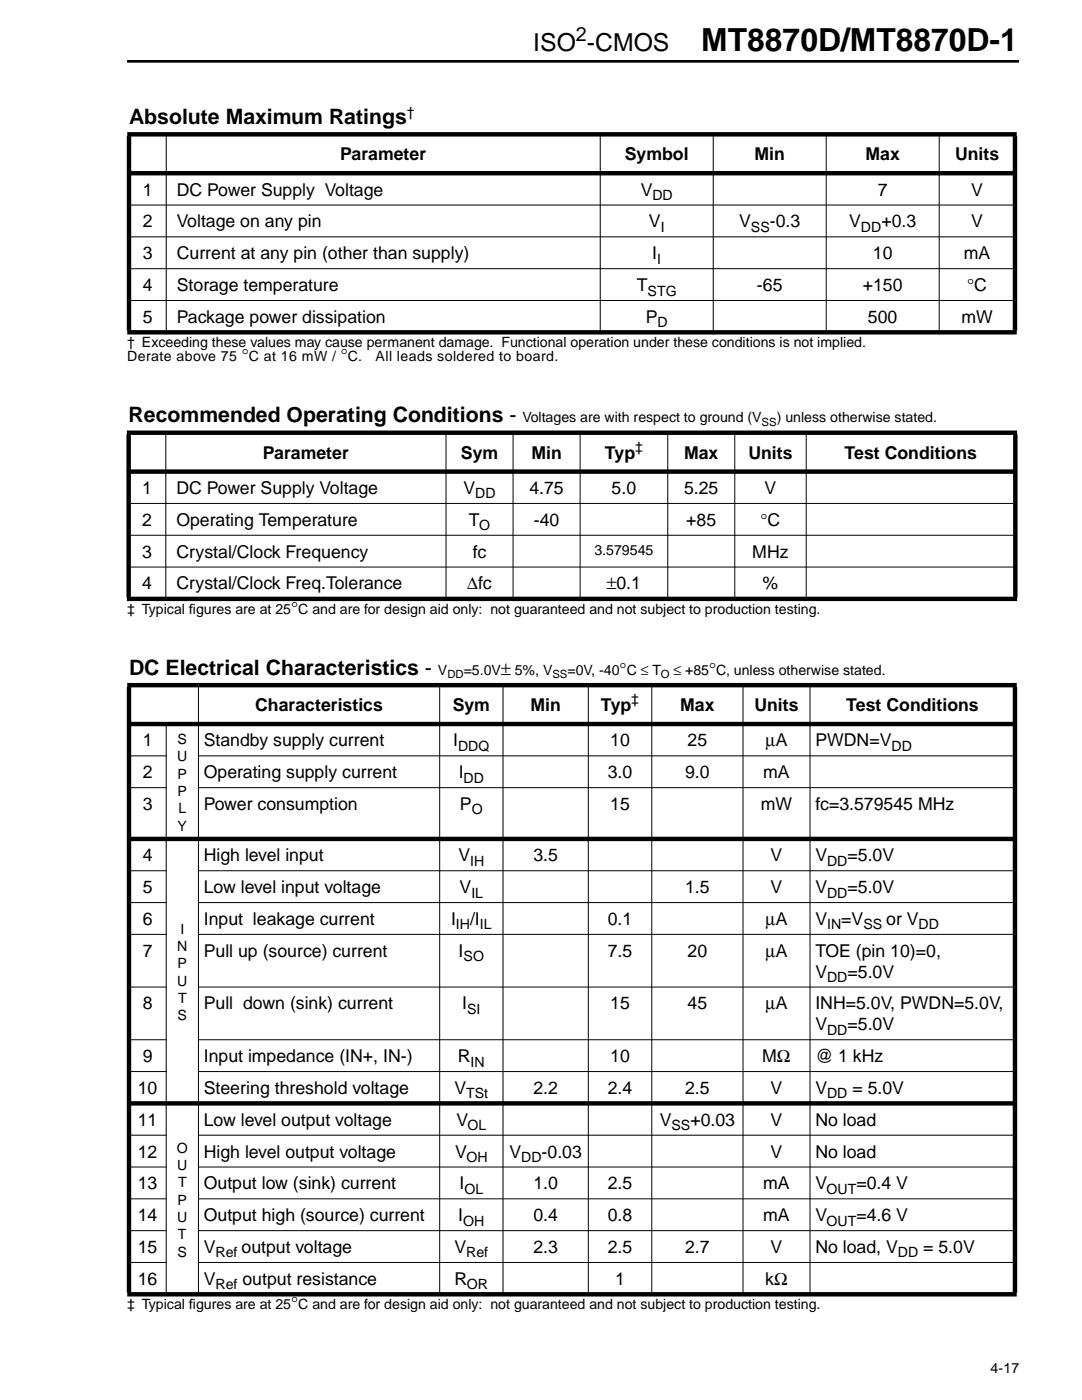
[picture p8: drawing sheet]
<svg xmlns="http://www.w3.org/2000/svg" width="216mm" height="279mm" viewBox="0 0 216 279" stroke-linecap="round" stroke-linejoin="round" font-family="sans-serif">
<defs><g id="words">
<text font-size="6.3" x="139.9" y="10.1">MT8870D/MT8870D-1</text>
<text font-size="4.9" x="106.4" y="10.1">ISO -CMOS</text>
<g font-size="4.2">
<text x="25.7" y="24.7">Absolute Maximum Ratings</text>
<text x="25.7" y="84.2">Recommended Operating Conditions -</text>
<text x="25.7" y="134.6">DC Electrical Characteristics -</text>
</g>
<text font-size="4" x="114.9" y="8.2">2</text>
<g font-size="3.5">
<text x="67.9" y="32">Parameter</text>
<text x="124.7" y="32">Symbol</text>
<text x="150.6" y="32">Min</text>
<text x="172.7" y="32">Max</text>
<text x="190.6" y="32">Units</text>
<text x="28.5" y="39">1</text>
<text x="35.3" y="39">DC Power Supply Voltage</text>
<text x="127.8" y="39">V</text>
<text x="175.2" y="39">7</text>
<text x="193.8" y="39">V</text>
<text x="28.5" y="45.4">2</text>
<text x="35.3" y="45.4">Voltage on any pin</text>
<text x="129.5" y="45.4">V</text>
<text x="147.5" y="45.4">V</text>
<text x="153.6" y="45.4">-0.3</text>
<text x="169.4" y="45.4">V</text>
<text x="175.9" y="45.4">+0.3</text>
<text x="193.8" y="45.4">V</text>
<text x="28.5" y="51.7">3</text>
<text x="35.3" y="51.7">Current at any pin (other than supply)</text>
<text x="130.2" y="51.7">I</text>
<text x="174.2" y="51.7">10</text>
<text x="192.3" y="51.7">mA</text>
<text x="28.5" y="58.1">4</text>
<text x="35.3" y="58.1">Storage temperature</text>
<text x="127.1" y="58.1">T</text>
<text x="151" y="58.1">-65</text>
<text x="172.2" y="58.1">+150</text>
<text x="193" y="58.1">°C</text>
<text x="28.5" y="64.4">5</text>
<text x="35.3" y="64.4">Package power dissipation</text>
<text x="128.9" y="64.4">P</text>
<text x="173.2" y="64.4">500</text>
<text x="191.8" y="64.4">mW</text>
<text x="48.3" y="72.1">°</text>
<text x="68" y="72.1">°</text>
<text x="52.5" y="91.5">Parameter</text>
<text x="92" y="91.5">Sym</text>
<text x="106" y="91.5">Min</text>
<text x="120.7" y="91.5">Typ</text>
<text x="136.5" y="91.5">Max</text>
<text x="149.3" y="91.5">Units</text>
<text x="168.5" y="91.5">Test Conditions</text>
<text x="28.4" y="98.6">1</text>
<text x="35.2" y="98.6">DC Power Supply Voltage</text>
<text x="92.5" y="98.6">V</text>
<text x="105.6" y="98.6">4.75</text>
<text x="122" y="98.6">5.0</text>
<text x="136.5" y="98.6">5.25</text>
<text x="152.6" y="98.6">V</text>
<text x="28.4" y="104.9">2</text>
<text x="35.2" y="104.9">Operating Temperature</text>
<text x="93.6" y="104.9">T</text>
<text x="106.5" y="104.9">-40</text>
<text x="136.9" y="104.9">+85</text>
<text x="151.8" y="104.9">°C</text>
<text x="28.4" y="111.3">3</text>
<text x="35.2" y="111.3">Crystal/Clock Frequency</text>
<text x="94.3" y="111.3">fc</text>
<text x="150.1" y="111.3">MHz</text>
<text x="28.4" y="117.6">4</text>
<text x="35.2" y="117.6">Crystal/Clock Freq.Tolerance</text>
<text x="93.2" y="117.6">∆fc</text>
<text x="121.1" y="117.6">±0.1</text>
<text x="152.2" y="117.6">%</text>
<text x="58.1" y="122.5">°</text>
<text x="100" y="134.6">±</text>
<text x="123.6" y="134.6">°</text>
<text x="141.5" y="134.6">°</text>
<text x="50.9" y="141.9">Characteristics</text>
<text x="90.3" y="141.9">Sym</text>
<text x="105.8" y="141.9">Min</text>
<text x="119.9" y="141.9">Typ</text>
<text x="135.7" y="141.9">Max</text>
<text x="150.5" y="141.9">Units</text>
<text x="168.9" y="141.9">Test Conditions</text>
<text x="28.5" y="149">1</text>
<text x="40.7" y="149">Standby supply current</text>
<text x="90.4" y="149">I</text>
<text x="121.8" y="149">10</text>
<text x="137.2" y="149">25</text>
<text x="152.8" y="149">µA</text>
<text x="162.7" y="149">PWDN=V</text>
<text x="28.5" y="155.3">2</text>
<text x="40.7" y="155.3">Operating supply current</text>
<text x="91.5" y="155.3">I</text>
<text x="121.3" y="155.3">3.0</text>
<text x="136.7" y="155.3">9.0</text>
<text x="152.3" y="155.3">mA</text>
<text x="28.5" y="161.7">3</text>
<text x="40.7" y="161.7">Power consumption</text>
<text x="91.8" y="161.7">P</text>
<text x="121.8" y="161.7">15</text>
<text x="151.8" y="161.7">mW</text>
<text x="162.7" y="161.7">fc=3.579545 MHz</text>
<text x="28.5" y="171.9">4</text>
<text x="40.7" y="171.9">High level input</text>
<text x="91.5" y="171.9">V</text>
<text x="106.4" y="171.9">3.5</text>
<text x="153.8" y="171.9">V</text>
<text x="162.7" y="171.9">V</text>
<text x="169.1" y="171.9">=5.0V</text>
<text x="28.5" y="178.2">5</text>
<text x="40.7" y="178.2">Low level input voltage</text>
<text x="91.7" y="178.2">V</text>
<text x="136.7" y="178.2">1.5</text>
<text x="153.8" y="178.2">V</text>
<text x="162.7" y="178.2">V</text>
<text x="169.1" y="178.2">=5.0V</text>
<text x="28.5" y="184.6">6</text>
<text x="40.7" y="184.6">Input leakage current</text>
<text x="90" y="184.6">I</text>
<text x="93.8" y="184.6">/I</text>
<text x="121.3" y="184.6">0.1</text>
<text x="152.8" y="184.6">µA</text>
<text x="162.7" y="184.6">V</text>
<text x="167.9" y="184.6">=V</text>
<text x="176.8" y="184.6">or V</text>
<text x="28.5" y="190.9">7</text>
<text x="40.7" y="190.9">Pull up (source) current</text>
<text x="91.5" y="190.9">I</text>
<text x="121.3" y="190.9">7.5</text>
<text x="137.2" y="190.9">20</text>
<text x="152.8" y="190.9">µA</text>
<text x="162.7" y="190.9">TOE (pin 10)=0,</text>
<text x="162.7" y="195.1">V</text>
<text x="169.1" y="195.1">=5.0V</text>
<text x="28.5" y="201.5">8</text>
<text x="40.7" y="201.5">Pull down (sink) current</text>
<text x="92.2" y="201.5">I</text>
<text x="121.8" y="201.5">15</text>
<text x="137.2" y="201.5">45</text>
<text x="152.8" y="201.5">µA</text>
<text x="162.7" y="201.5">INH=5.0V, PWDN=5.0V,</text>
<text x="162.7" y="205.6">V</text>
<text x="169.1" y="205.6">=5.0V</text>
<text x="28.5" y="212">9</text>
<text x="40.7" y="212">Input impedance (IN+, IN-)</text>
<text x="91.4" y="212">R</text>
<text x="121.8" y="212">10</text>
<text x="152.1" y="212">MΩ</text>
<text x="162.7" y="212">@ 1 kHz</text>
<text x="27.5" y="218.3">10</text>
<text x="40.7" y="218.3">Steering threshold voltage</text>
<text x="90.7" y="218.3">V</text>
<text x="106.4" y="218.3">2.2</text>
<text x="121.3" y="218.3">2.4</text>
<text x="136.7" y="218.3">2.5</text>
<text x="153.8" y="218.3">V</text>
<text x="162.7" y="218.3">V</text>
<text x="170.1" y="218.3">= 5.0V</text>
<text x="27.5" y="224.7">11</text>
<text x="40.7" y="224.7">Low level output voltage</text>
<text x="91.1" y="224.7">V</text>
<text x="131.6" y="224.7">V</text>
<text x="137.8" y="224.7">+0.03</text>
<text x="153.8" y="224.7">V</text>
<text x="162.7" y="224.7">No load</text>
<text x="27.5" y="231">12</text>
<text x="40.7" y="231">High level output voltage</text>
<text x="90.8" y="231">V</text>
<text x="101.6" y="231">V</text>
<text x="108.1" y="231">-0.03</text>
<text x="153.8" y="231">V</text>
<text x="162.7" y="231">No load</text>
<text x="27.5" y="237.4">13</text>
<text x="40.7" y="237.4">Output low (sink) current</text>
<text x="91.7" y="237.4">I</text>
<text x="106.4" y="237.4">1.0</text>
<text x="121.3" y="237.4">2.5</text>
<text x="152.3" y="237.4">mA</text>
<text x="162.7" y="237.4">V</text>
<text x="170.9" y="237.4">=0.4 V</text>
<text x="27.5" y="243.7">14</text>
<text x="40.7" y="243.7">Output high (source) current</text>
<text x="91.4" y="243.7">I</text>
<text x="106.4" y="243.7">0.4</text>
<text x="121.3" y="243.7">0.8</text>
<text x="152.3" y="243.7">mA</text>
<text x="162.7" y="243.7">V</text>
<text x="170.9" y="243.7">=4.6 V</text>
<text x="27.5" y="250.1">15</text>
<text x="40.7" y="250.1">V</text>
<text x="48.2" y="250.1">output voltage</text>
<text x="90.7" y="250.1">V</text>
<text x="106.4" y="250.1">2.3</text>
<text x="121.3" y="250.1">2.5</text>
<text x="136.7" y="250.1">2.7</text>
<text x="153.8" y="250.1">V</text>
<text x="162.7" y="250.1">No load, V</text>
<text x="184.2" y="250.1">= 5.0V</text>
<text x="27.5" y="256.4">16</text>
<text x="40.7" y="256.4">V</text>
<text x="48.4" y="256.4">output resistance</text>
<text x="90.7" y="256.4">R</text>
<text x="122.7" y="256.4">1</text>
<text x="152.7" y="256.4">kΩ</text>
<text x="58.1" y="261.2">°</text>
</g>
<g font-size="2.8">
<text x="81.2" y="23.3">†</text>
<text x="130.2" y="39.9">DD</text>
<text x="131.8" y="46.3">I</text>
<text x="149.8" y="46.3">SS</text>
<text x="171.8" y="46.3">DD</text>
<text x="131.1" y="52.6">I</text>
<text x="129.2" y="59">STG</text>
<text x="131.2" y="65.3">D</text>
<text x="25.4" y="69.3">† Exceeding these values may cause permanent damage. Functional operation under these conditions is not implied.</text>
<text x="25.4" y="72.1">Derate above 75</text>
<text x="49.7" y="72.1">C at 16 mW /</text>
<text x="69.4" y="72.1">C.</text>
<text x="75" y="72.1">All leads soldered to board.</text>
<text x="104.2" y="84.2">Voltages are with respect to ground (V</text>
<text x="155" y="84.2">) unless otherwise stated.</text>
<text x="126.7" y="90.1">‡</text>
<text x="94.8" y="99.5">DD</text>
<text x="95.6" y="105.8">O</text>
<text x="118.6" y="110.8">3.579545</text>
<text x="25.4" y="122.5">‡ Typical f</text>
<text x="37.7" y="122.5">igures are at 25 C and are for design aid only: not guaranteed and not subject to production testing.</text>
<text x="87.4" y="134.6">V</text>
<text x="92.5" y="134.6">=5.0V</text>
<text x="102.7" y="134.6">5%, V</text>
<text x="113.2" y="134.6">=0V, -40 C ≤ T</text>
<text x="134.4" y="134.6">≤ +85 C, unless otherwise stated.</text>
<text x="126" y="140.5">‡</text>
<text x="35.4" y="148.5">S</text>
<text x="91.4" y="149.8">DDQ</text>
<text x="177.9" y="149.8">DD</text>
<text x="35.4" y="152">U</text>
<text x="35.4" y="155.4">P</text>
<text x="35.4" y="158.9">P</text>
<text x="92.5" y="156.2">DD</text>
<text x="35.4" y="165.8">Y</text>
<text x="35.6" y="162.3">L</text>
<text x="94.1" y="162.5">O</text>
<text x="93.8" y="172.8">IH</text>
<text x="165" y="172.8">DD</text>
<text x="94.1" y="179.1">IL</text>
<text x="165" y="179.1">DD</text>
<text x="91" y="185.5">IH IL</text>
<text x="165" y="185.5">IN</text>
<text x="172.3" y="185.5">SS</text>
<text x="183.3" y="185.5">DD</text>
<text x="35.4" y="189.8">N</text>
<text x="36" y="186.3">I</text>
<text x="92.5" y="191.8">SO</text>
<text x="35.4" y="196.7">U</text>
<text x="35.4" y="193.3">P</text>
<text x="165" y="196">DD</text>
<text x="35.4" y="203.6">S</text>
<text x="35.5" y="200.2">T</text>
<text x="93.2" y="202.3">SI</text>
<text x="165" y="206.5">DD</text>
<text x="93.9" y="212.9">IN</text>
<text x="93" y="219.2">TSt</text>
<text x="165" y="219.2">DD</text>
<text x="93.3" y="225.6">OL</text>
<text x="134" y="225.6">SS</text>
<text x="35.3" y="230.1">O</text>
<text x="35.4" y="233.5">U</text>
<text x="93.1" y="231.9">OH</text>
<text x="104" y="231.9">DD</text>
<text x="35.5" y="237">T</text>
<text x="92.7" y="238.3">OL</text>
<text x="164.9" y="238.3">OUT</text>
<text x="35.4" y="243.9">U</text>
<text x="35.4" y="240.4">P</text>
<text x="92.4" y="244.6">OH</text>
<text x="164.9" y="244.6">OUT</text>
<text x="35.4" y="250.8">S</text>
<text x="35.5" y="247.3">T</text>
<text x="43" y="251">Ref</text>
<text x="93" y="251">Ref</text>
<text x="179.2" y="251">DD</text>
<text x="43" y="257.3">Ref</text>
<text x="93.2" y="257.3">OR</text>
<text x="25.4" y="261.2">‡ Typical f</text>
<text x="37.7" y="261.2">igures are at 25 C and are for design aid only: not guaranteed and not subject to production testing.</text>
<text x="197.6" y="273.9">4-17</text>
</g>
<g font-size="2.3">
<text x="152" y="84.9">SS</text>
<text x="89.3" y="135.3">DD</text>
<text x="110.2" y="135.3">SS</text>
<text x="131.8" y="135.3">O</text>
</g>
</g></defs>
<path d="M25.4 12.2h177.9" fill="none" stroke="#000" stroke-width=".53"/>
<path d="M190.5 272h13v3.1h-13z" fill-rule="evenodd" fill="#fff"/>
<g fill="#000" stroke="#000" stroke-width=".88" stroke-linecap="butt">
<path d="M25.4 26.8h177.5zM25.4 34.6h177.5zM25.7 27.2v38.8zM202.5 27.2v38.8zM25.4 66.3h177.5zM25.3 86.4h177.6zM25.3 94.1h177.6zM25.7 86.7v32.5zM202.6 86.7v32.5zM25.3 119.5h177.6zM25.4 136.7h177.5zM25.4 144.5h177.5z"/>
<path d="M25.4 167.4h177.5zM25.4 220.2h177.5zM25.7 137.1v120.9zM202.5 137.1v120.9zM25.4 258.3h177.5z"/>
</g>
<g fill="#000" stroke="#000" stroke-width=".2">
<path d="M25.4 40.9h177.5zM25.4 47.3h177.5zM25.4 53.6h177.5zM25.4 60h177.5zM33.2 26.5v40.2zM119.8 26.5v40.2zM142.3 26.5v40.2zM164.9 26.5v40.2zM187.4 26.5v40.2zM33.1 86v33.9zM89 86v33.9zM102.4 86v33.9z"/>
<path d="M115.8 86v33.9zM133.2 86v33.9zM146.6 86v33.9zM160.9 86v33.9zM25.3 100.5h177.6zM25.3 106.8h177.6zM25.3 113.2h177.6zM25.4 150.8h7.8zM25.4 157.2h7.8zM39.5 150.8h163.4zM39.5 157.2h163.4zM25.4 173.8h7.8z"/>
<path d="M39.5 173.8h163.4zM25.4 180.1h7.8zM25.4 186.5h7.8zM25.4 197h7.8zM39.5 180.1h163.4zM39.5 186.5h163.4zM39.5 197h163.4zM25.4 207.5h7.8zM25.4 213.9h7.8zM39.5 207.5h163.4zM39.5 213.9h163.4zM25.4 226.6h7.8z"/>
<path d="M25.4 232.9h7.8zM25.4 239.3h7.8zM39.5 226.6h163.4zM39.5 232.9h163.4zM39.5 239.3h163.4zM33.2 144.1v114.6zM25.4 245.6h7.8zM25.4 252h7.8zM39.6 136.4v122.3zM87.7 136.4v122.3zM100.4 136.4v122.3zM117.4 136.4v122.3z"/>
<path d="M130.1 136.4v122.3zM148.3 136.4v122.3zM161.6 136.4v122.3zM39.5 245.6h163.4zM39.5 252h163.4z"/>
</g>
<use href="#words"/>
</svg>
